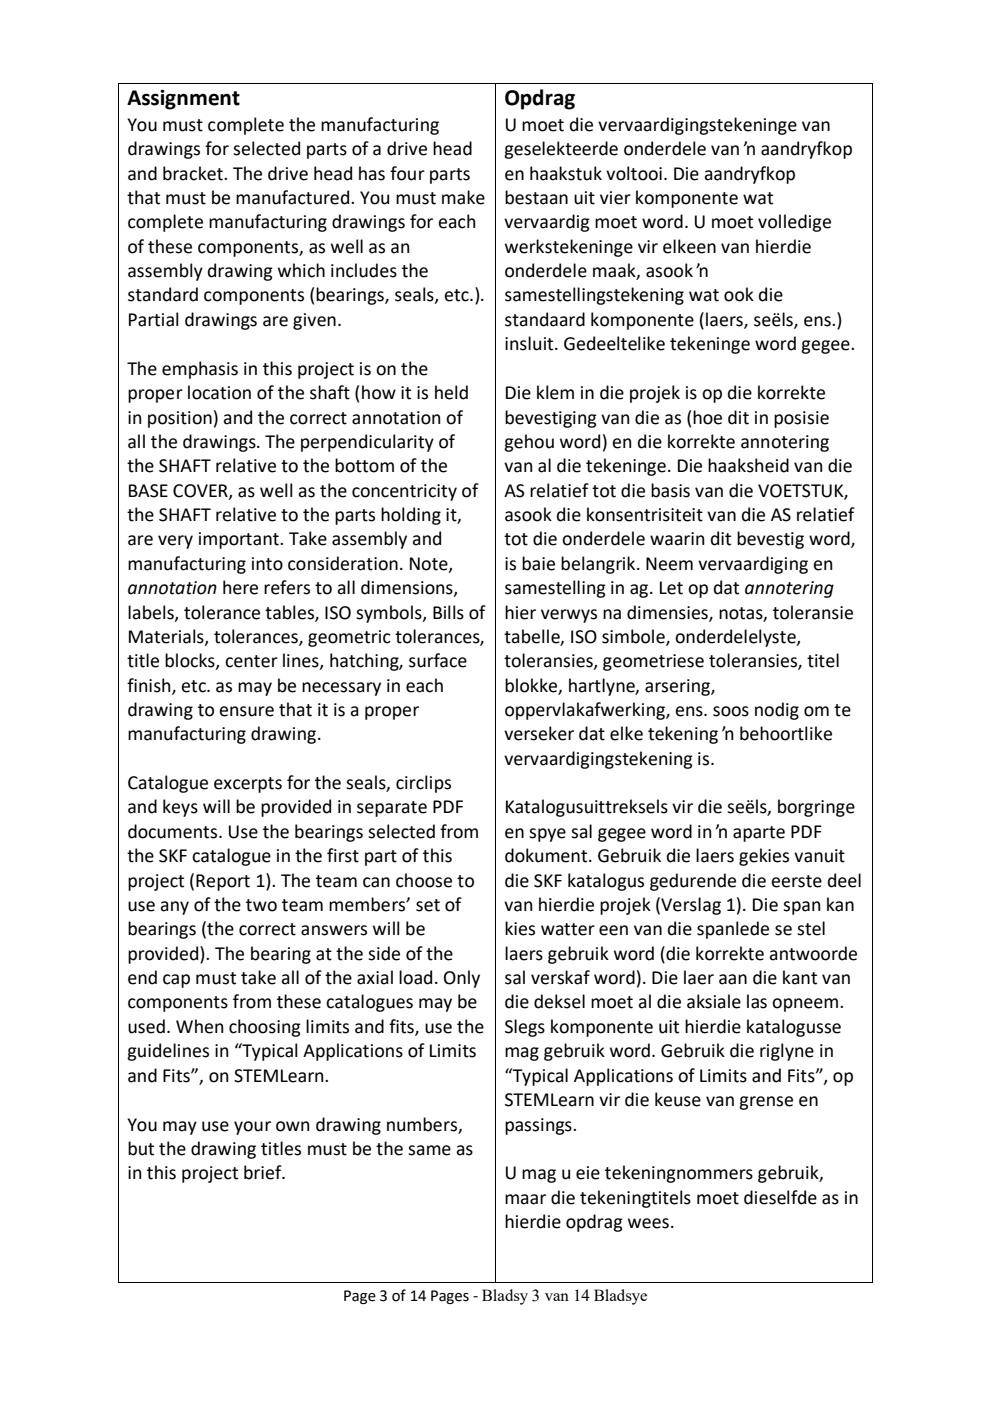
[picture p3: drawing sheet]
<svg xmlns="http://www.w3.org/2000/svg" width="210mm" height="297mm" viewBox="0 0 210 297" stroke-linecap="round" stroke-linejoin="round" font-family="sans-serif">
<defs><g id="words">
<g font-size="4.9">
<text x="27" y="22.4">Assignment</text>
<text x="106.9" y="22.4">Opdrag</text>
</g>
<g font-size="4.2">
<text x="27" y="27.8">You must complete the manufacturing</text>
<text x="106.9" y="27.8">U moet die vervaardigingstekeninge van</text>
<text x="27" y="32.9">drawings for selected parts of a drive head</text>
<text x="106.9" y="32.9">geselekteerde onderdele van ŉ aandryfkop</text>
<text x="27" y="38.1">and bracket. The drive head has four parts</text>
<text x="106.9" y="38.1">en haakstuk voltooi. Die aandryfkop</text>
<text x="27" y="43.3">that must be manufactured. You must make</text>
<text x="106.9" y="43.3">bestaan uit vier komponente wat</text>
<text x="27" y="48.4">complete manufacturing drawings for each</text>
<text x="27" y="53.6">of these components, as well as an</text>
<text x="106.9" y="48.4">vervaardig moet word. U moet volledige</text>
<text x="106.9" y="53.6">werkstekeninge vir elkeen van hierdie</text>
<text x="27" y="58.8">assembly drawing which includes the</text>
<text x="106.9" y="58.8">onderdele maak, asook ŉ</text>
<text x="27" y="63.9">standard components (bearings, seals, etc.).</text>
<text x="106.9" y="63.9">samestellingstekening wat ook die</text>
<text x="27" y="69.1">Partial drawings are given.</text>
<text x="106.9" y="69.1">standaard komponente (laers, seëls, ens.)</text>
<text x="106.9" y="74.3">insluit. Gedeeltelike tekeninge word gegee.</text>
<text x="27" y="79.5">The emphasis in this project is on the</text>
<text x="27" y="84.7">proper location of the shaft (how it is held</text>
<text x="27" y="89.8">in position) and the correct annotation of</text>
<text x="106.9" y="84.7">Die klem in die projek is op die korrekte</text>
<text x="106.9" y="89.8">bevestiging van die as (hoe dit in posisie</text>
<text x="27" y="95">all the drawings. The perpendicularity of</text>
<text x="106.9" y="95">gehou word) en die korrekte annotering</text>
<text x="27" y="100.2">the SHAFT relative to the bottom of the</text>
<text x="106.9" y="100.2">van al die tekeninge. Die haaksheid van die</text>
<text x="27" y="105.3">BASE COVER, as well as the concentricity of</text>
<text x="106.9" y="105.3">AS relatief tot die basis van die VOETSTUK,</text>
<text x="27" y="110.5">the SHAFT relative to the parts holding it,</text>
<text x="106.9" y="110.5">asook die konsentrisiteit van die AS relatief</text>
<text x="27" y="115.7">are very important. Take assembly and</text>
<text x="106.9" y="115.7">tot die onderdele waarin dit bevestig word,</text>
<text x="27" y="120.8">manufacturing into consideration. Note,</text>
<text x="27" y="126">annotation here refers to all dimensions,</text>
<text x="106.9" y="120.8">is baie belangrik. Neem vervaardiging en</text>
<text x="106.9" y="126">samestelling in ag. Let op dat annotering</text>
<text x="27" y="131.1">labels, tolerance tables, ISO symbols, Bills of</text>
<text x="106.9" y="131.1">hier verwys na dimensies, notas, toleransie</text>
<text x="27" y="136.3">Materials, tolerances, geometric tolerances,</text>
<text x="106.9" y="136.3">tabelle, ISO simbole, onderdelelyste,</text>
<text x="27" y="141.5">title blocks, center lines, hatching, surface</text>
<text x="106.9" y="141.5">toleransies, geometriese toleransies, titel</text>
<text x="27" y="146.6">finish, etc. as may be necessary in each</text>
<text x="106.9" y="146.6">blokke, hartlyne, arsering,</text>
<text x="27" y="151.8">drawing to ensure that it is a proper</text>
<text x="106.9" y="151.8">oppervlakafwerking, ens. soos nodig om te</text>
<text x="27" y="157">manufacturing drawing.</text>
<text x="106.9" y="157">verseker dat elke tekening ŉ behoortlike</text>
<text x="27" y="167.3">Catalogue excerpts for the seals, circlips</text>
<text x="106.9" y="162.1">vervaardigingstekening is.</text>
<text x="27" y="172.5">and keys will be provided in separate PDF</text>
<text x="106.9" y="172.5">Katalogusuittreksels vir die seëls, borgringe</text>
<text x="27" y="177.6">documents. Use the bearings selected from</text>
<text x="106.9" y="177.6">en spye sal gegee word in ŉ aparte PDF</text>
<text x="27" y="182.8">the SKF catalogue in the first part of this</text>
<text x="106.9" y="182.8">dokument. Gebruik die laers gekies vanuit</text>
<text x="27" y="188">project (Report 1). The team can choose to</text>
<text x="106.9" y="188">die SKF katalogus gedurende die eerste deel</text>
<text x="27" y="193.1">use any of the two team members’ set of</text>
<text x="106.9" y="193.1">van hierdie projek (Verslag 1). Die span kan</text>
<text x="27" y="198.3">bearings (the correct answers will be</text>
<text x="27" y="203.5">provided). The bearing at the side of the</text>
<text x="106.9" y="198.3">kies watter een van die spanlede se stel</text>
<text x="106.9" y="203.5">laers gebruik word (die korrekte antwoorde</text>
<text x="27" y="208.6">end cap must take all of the axial load. Only</text>
<text x="106.9" y="208.6">sal verskaf word). Die laer aan die kant van</text>
<text x="27" y="213.8">components from these catalogues may be</text>
<text x="106.9" y="213.8">die deksel moet al die aksiale las opneem.</text>
<text x="27" y="218.9">used. When choosing limits and fits, use the</text>
<text x="106.9" y="218.9">Slegs komponente uit hierdie katalogusse</text>
<text x="27" y="224.2">guidelines in “Typical Applications of Limits</text>
<text x="106.9" y="224.2">mag gebruik word. Gebruik die riglyne in</text>
<text x="27" y="229.4">and Fits”, on STEMLearn.</text>
<text x="106.9" y="229.4">“Typical Applications of Limits and Fits”, op</text>
<text x="27" y="239.7">You may use your own drawing numbers,</text>
<text x="106.9" y="234.5">STEMLearn vir die keuse van grense en</text>
<text x="106.9" y="239.7">passings.</text>
<text x="27" y="244.9">but the drawing titles must be the same as</text>
<text x="27" y="250">in this project brief.</text>
<text x="106.9" y="250">U mag u eie tekeningnommers gebruik,</text>
<text x="106.9" y="255.2">maar die tekeningtitels moet dieselfde as in</text>
<text x="106.9" y="260.3">hierdie opdrag wees.</text>
</g>
<text font-size="3.6" x="72.7" y="275.9">Page 3 of 14 Pages - Bladsy 3 van 14 Bladsye</text>
</g></defs>
<path d="M25 17.5h.1v.2h-.1zM104.9 17.5h.2v.2h-.2zM184.8 17.5h.2v.2h-.2zM25 271.8h.1v.1h-.1zM104.9 271.8h.2v.1h-.2zM184.8 271.8h.2v.1h-.2z" fill="#000"/>
<path d="M25.1 17.7v254.1M25.1 17.6h79.8M105 17.7v254.1M105.1 17.6h79.7M184.9 17.7v254.1M25.1 271.9h79.8M105.1 271.9h79.7" fill="none" stroke="#000" stroke-width=".21"/>
<use href="#words"/>
</svg>
